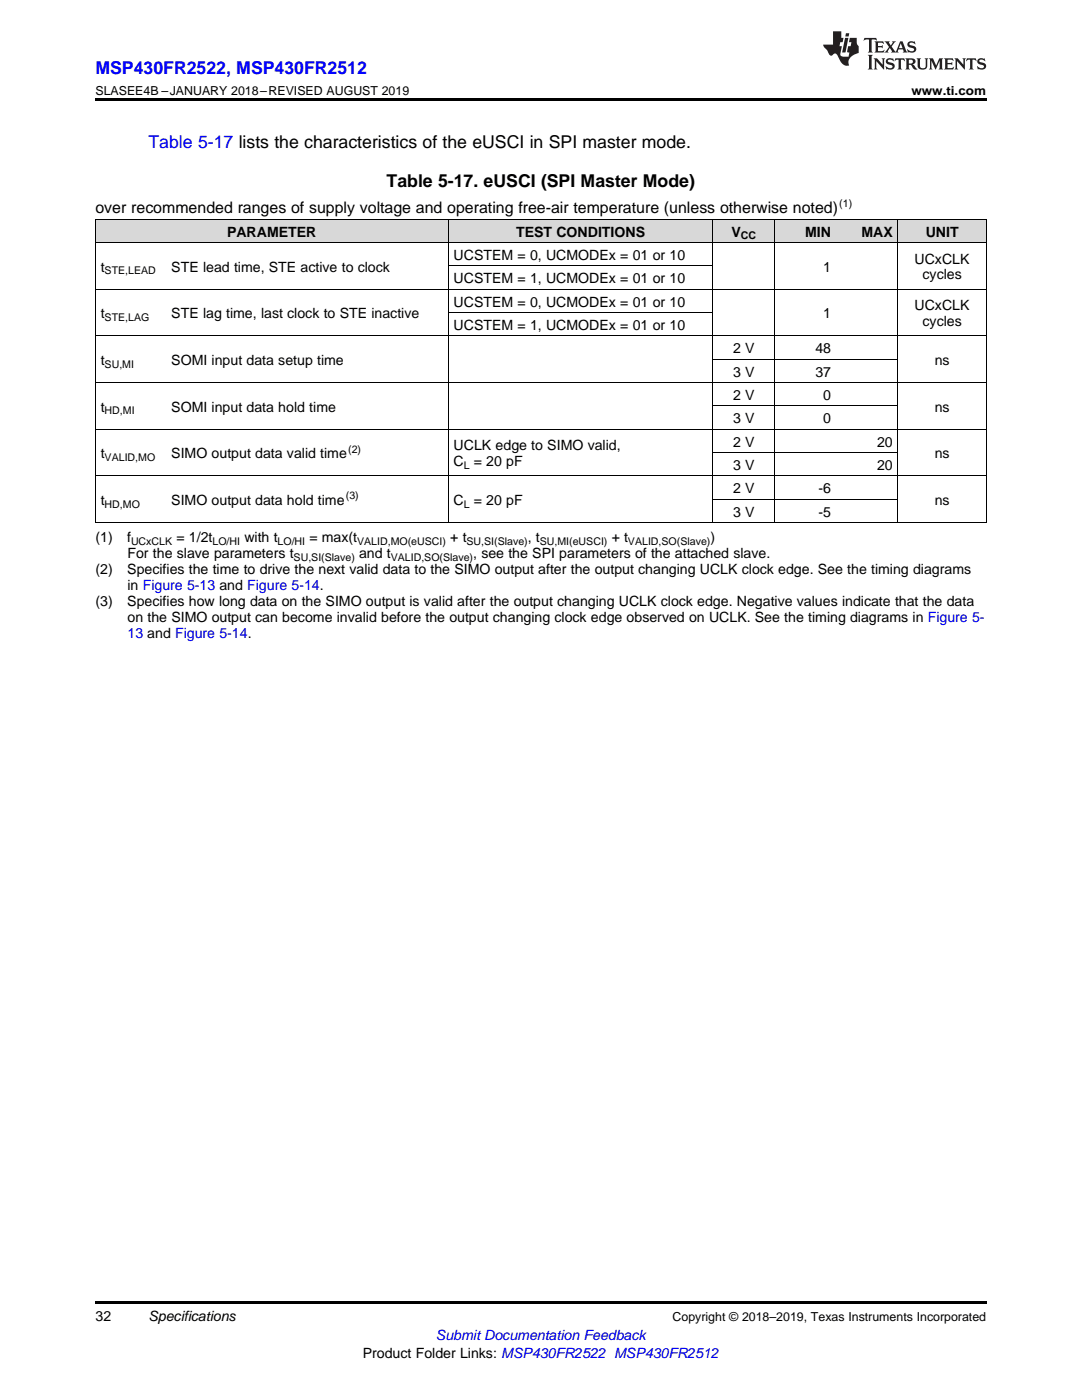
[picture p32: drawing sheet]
<svg xmlns="http://www.w3.org/2000/svg" width="216mm" height="279mm" viewBox="0 0 216 279" stroke-linecap="round" stroke-linejoin="round" font-family="sans-serif">
<defs><g id="words">
<g font-size="3.5" fill="#00f">
<text x="19" y="14.8">MSP430FR2522, MSP430FR2512</text>
<text x="29.6" y="29.6">Table 5-17 lists the characteristics of the eUSCI in SPI master mode.</text>
</g>
<text font-size="3.5" x="77.2" y="37.4">Table 5-17. eUSCI (SPI Master Mode)</text>
<text font-size="3.2" x="19" y="42.5">over recommended ranges of supply voltage and operating free-air temperature (unless otherwise noted)</text>
<g font-size="2.8">
<text x="45.3" y="47.2">PARAMETER</text>
<text x="103" y="47.2">TEST CONDITIONS</text>
<text x="145.9" y="47.2">V</text>
<text x="160.7" y="47.2">MIN</text>
<text x="171.9" y="47.2">MAX</text>
<text x="184.7" y="47.2">UNIT</text>
<text x="90.5" y="51.9">UCSTEM = 0, UCMODEx = 01 or 10</text>
<text x="182.5" y="52.6">UCxCLK</text>
<text x="20.1" y="54.2">t</text>
<text x="34.2" y="54.2">STE lead time, STE active to clock</text>
<text x="90.5" y="56.5">UCSTEM = 1, UCMODEx = 01 or 10</text>
<text x="164.3" y="54.2">1</text>
<text x="184.1" y="55.8">cycles</text>
<text x="20.1" y="63.5">t</text>
<text x="34.2" y="63.5">STE lag time, last clock to STE inactive</text>
<text x="90.5" y="61.2">UCSTEM = 0, UCMODEx = 01 or 10</text>
<text x="90.5" y="65.8">UCSTEM = 1, UCMODEx = 01 or 10</text>
<text x="164.3" y="63.5">1</text>
<text x="182.5" y="61.9">UCxCLK</text>
<text x="184.1" y="65.1">cycles</text>
<text x="146.3" y="70.5">2 V</text>
<text x="162.7" y="70.5">48</text>
<text x="20.1" y="72.8">t</text>
<text x="34.2" y="72.8">SOMI input data setup time</text>
<text x="146.3" y="75.1">3 V</text>
<text x="162.7" y="75.1">37</text>
<text x="186.5" y="72.8">ns</text>
<text x="20.1" y="82.1">t</text>
<text x="34.2" y="82.1">SOMI input data hold time</text>
<text x="146.3" y="79.8">2 V</text>
<text x="164.3" y="79.8">0</text>
<text x="186.5" y="82.1">ns</text>
<text x="90.5" y="89.9">UCLK edge to SIMO valid,</text>
<text x="146.3" y="84.5">3 V</text>
<text x="146.3" y="89.1">2 V</text>
<text x="164.3" y="84.5">0</text>
<text x="175" y="89.1">20</text>
<text x="20.1" y="91.4">t</text>
<text x="34.2" y="91.4">SIMO output data valid time</text>
<text x="90.5" y="93">C</text>
<text x="94.5" y="93">= 20 pF</text>
<text x="146.3" y="93.8">3 V</text>
<text x="175" y="93.8">20</text>
<text x="186.5" y="91.4">ns</text>
<text x="20.1" y="100.8">t</text>
<text x="34.2" y="100.8">SIMO output data hold time</text>
<text x="90.5" y="100.8">C</text>
<text x="94.5" y="100.8">= 20 pF</text>
<text x="146.3" y="98.4">2 V</text>
<text x="163.3" y="98.4">-6</text>
<text x="186.5" y="100.8">ns</text>
<text x="146.3" y="103.1">3 V</text>
<text x="163.3" y="103.1">-5</text>
<text x="19" y="108.2">(1)</text>
<text x="25.4" y="108.2">f</text>
<text x="25.4" y="111.4">For the slave parameters t</text>
<text x="35.2" y="108.2">= 1/2t</text>
<text x="48.8" y="108.2">with t</text>
<text x="61.7" y="108.2">= max(t</text>
<text x="71.6" y="111.4">and t</text>
<text x="89.9" y="108.2">+ t</text>
<text x="94.4" y="111.4">, see the SPI parameters of the attached slave.</text>
<text x="105.3" y="108.2">, t</text>
<text x="122.1" y="108.2">+ t</text>
<text x="141.8" y="108.2">)</text>
<text x="19" y="114.6">(2)</text>
<text x="25.4" y="114.6">Specifies the time to drive the next valid data to the SIMO output after the output changing UCLK clock edge. See the timing diagrams</text>
<text x="25.4" y="117.8">in Figure 5-13 and Figure 5-14.</text>
<text x="19" y="120.9">(3)</text>
<text x="25.4" y="120.9">Specifies how long data on the SIMO output is valid after the output changing UCLK clock edge. Negative values indicate that the data</text>
<text x="25.4" y="124.1">on the SIMO output can become invalid before the output changing clock edge observed on UCLK. See the timing diagrams in Figure 5-</text>
<text x="19" y="263.6">32</text>
<text x="29.6" y="263.6">Specifications</text>
<text x="72.4" y="270.9">Product Folder Links: MSP430FR2522 MSP430FR2512</text>
</g>
<g font-size="2.8" fill="#00f">
<text x="25.4" y="127.3">13 and Figure 5-14.</text>
<text x="87" y="267.4">Submit Documentation Feedback</text>
</g>
<g font-size="2.5">
<text x="19" y="19">SLASEE4B –JANUARY 2018–REVISED AUGUST 2019</text>
<text x="181.9" y="19">www.ti.com</text>
<text x="134.2" y="263.6">Copyright © 2018–2019, Texas Instruments Incorporated</text>
</g>
<g font-size="2.1">
<text x="167.5" y="41.3">(1)</text>
<text x="147.8" y="47.8">CC</text>
<text x="20.9" y="54.8">STE,LEAD</text>
<text x="20.9" y="64.1">STE,LAG</text>
<text x="20.9" y="73.4">SU,MI</text>
<text x="20.9" y="82.7">HD,MI</text>
<text x="20.9" y="92">VALID,MO</text>
<text x="69.5" y="90.3">(2)</text>
<text x="92.5" y="93.6">L</text>
<text x="20.9" y="101.3">HD,MO</text>
<text x="69" y="99.6">(3)</text>
<text x="92.5" y="101.3">L</text>
<text x="26.1" y="108.8">UCxCLK</text>
<text x="42.4" y="108.8">LO/HI</text>
<text x="55.4" y="108.8">LO/HI</text>
<text x="58.6" y="112">SU,SI(Slave)</text>
<text x="71.3" y="108.8">VALID,MO(eUSCI)</text>
<text x="78" y="112">VALID,SO(Slave)</text>
<text x="93.1" y="108.8">SU,SI(Slave)</text>
<text x="107.7" y="108.8">SU,MI(eUSCI)</text>
<text x="125.3" y="108.8">VALID,SO(Slave)</text>
</g>
</g></defs>
<g fill="#d8d8d8">
<path d="M19 43.8h14.1v4.7h-14.1z"/>
<path d="M33.1 43.8h56.4v4.7h-56.4z"/>
<path d="M89.5 43.8h52.8v4.7h-52.8z"/>
<path d="M142.3 43.8h12.3v4.7h-12.3z"/>
<path d="M154.6 43.8h12.3v4.7h-12.3z"/>
<path d="M166.9 43.8h12.3v4.7h-12.3z"/>
<path d="M179.2 43.8h17.6v4.7h-17.6z"/>
</g>
<path d="M19 19.5h177.8v.5h-177.8zM19 259.7h177.8v.5h-177.8z" fill="#000"/>
<g fill="none" stroke="#000" stroke-width=".2">
<path d="M19 57.7h177.8M19 48.4h177.8M19 43.8h177.8M19.1 43.8v60.6M89.4 43.8v60.6M89.5 53.1h52.8M142.2 43.8v60.6M154.5 43.8v60.6M179.2 43.8v60.6M196.8 43.8v60.6M19 76.4h177.8M19 67h177.8"/>
<path d="M89.5 62.4h52.8M142.3 71.7h36.9M19 95h177.8M19 85.7h177.8M142.3 99.6h36.9M142.3 90.3h36.9M142.3 81h36.9M19 104.3h177.8"/>
</g>
<g fill="#231f20">
<path d="M172.5 7.6l-.1 .5 .4-.2h.6v.1v2.1l-.2 .4h.9l-.2-.4v-2.1l.1-.1h.5l.5 .2-.2-.5zM174.5 8.3l.2 .3v1.5l-.2 .4h1.8l.2-.6a1.04 1.04 0 0 1-1.3 .2v-.7h.6l.3 .2v-.6l-.3 .2h-.6v-.6l.8-.1 .4 .3-.2-.5zM176.5 8.3l.9 1.1-.9 1.1h.8l-.2-.2 .4-.7 .5 .7-.2 .2h1.5l-.2-.2 .2-.4h.9l.1 .4-.2 .2h1l-.3-.3-.7-1.9h-.5l-.9 2-.8-1 .9-1h-.8l.1 .3-.4 .5-.3-.6 .1-.2zM179.7 8.6l.4 1h-.7zM181.3 8.4a.63 .63 0 0 0-.2 .7 .63 .63 0 0 0 .6 .4l.6 .2 .1 .2a.75 .75 0 0 1-.7 .4 .75 .75 0 0 1-.6-.5l.1 .7 .1-.1a1.11 1.11 0 0 0 1.5-.6 1.13 1.13 0 0 0-1.2-.8l-.1-.4a1.04 1.04 0 0 1 1.2 .2l-.2-.5-.2 .1-.4-.2zM173.2 10.9l.2 .4v2.2l-.2 .4h1l-.3-.4v-2.2l.3-.4zM174.3 11.6l.3 .4v1.5l-.3 .4h.8l-.2-.4v-1.3l1.5 1.7v-1.9l.2-.4h-.7l.2 .4v.9l-1.1-1.3zM177 11.8a.62 .62 0 0 0-.2 .7 .62 .62 0 0 0 .6 .4l.6 .1 .1 .3a.76 .76 0 0 1-.7 .3 .76 .76 0 0 1-.7-.4l.2 .7 .1-.1a1.11 1.11 0 0 0 1.5-.6 1.13 1.13 0 0 0-1.2-.8l-.1-.4a1.04 1.04 0 0 1 1.2 .2l-.2-.6-.2 .1-.5-.1zM178.7 11.6l-.2 .6a.61 .61 0 0 1 .8-.3v1.6l-.2 .4h.9l-.2-.4v-1.6a.63 .63 0 0 1 .7 .3l-.1-.6zM180.6 11.6l.3 .4v1.5l-.3 .4h1l-.2-.2-.1-.8 .6 .2a.76 .76 0 0 0 1.2 .7l-1-1a.58 .58 0 0 0 .6-.5 .58 .58 0 0 0-.5-.6zM181.4 11.9h.1a.45 .45 0 0 1 .5 .1 .45 .45 0 0 1 .1 .5l-.8 .2zM182.9 11.6l.2 .2a2.17 2.17 0 0 0 .3 1.9 .99 .99 0 0 0 1.6-.6v-1.1l.2-.4h-.7l.2 .2a1.92 1.92 0 0 1-.2 1.8 .6 .6 0 0 1-.9-.5v-1.1l.2-.4zM185.4 11.6l.2 .4v1.5l-.2 .4h.7l-.2-.4v-1.4l.8 1.8 .8-1.8v1.4l-.2 .4h.9l-.2-.4v-1.5l.2-.4h-.8l-.6 1.5-.6-1.5zM188.4 11.6l.2 .4v1.5l-.2 .4h1.8l.1-.6a1.04 1.04 0 0 1-1.2 .1v-.6h.5l.4 .2v-.6l-.4 .2h-.5v-.7h.8l.3 .3-.1-.6zM190.5 11.6l.2 .4v1.5l-.2 .4h.7l-.2-.4v-1.3l1.5 1.7v-1.9l.2-.4h-.7l.2 .4v.9l-1.1-1.3zM192.9 11.6l-.1 .6a.61 .61 0 0 1 .7-.3l.1 1.6-.3 .4h1l-.3-.4 .1-1.6a.63 .63 0 0 1 .7 .3l-.1-.6zM195.2 11.8a.62 .62 0 0 0-.2 .7 .62 .62 0 0 0 .6 .4l.6 .1 .1 .3a.76 .76 0 0 1-.7 .3 .76 .76 0 0 1-.6-.4l.1 .7 .1-.1a1.11 1.11 0 0 0 1.6-.6 1.13 1.13 0 0 0-1.3-.8l-.1-.4a1.04 1.04 0 0 1 1.2 .2l-.1-.6-.2 .1-.5-.1z"/>
<path d="M166.2 6.3v2.6h-1.9v.4l.8 .9a.91 .91 0 0 0 1 .8 .56 .56 0 0 1 .5-.3 .56 .56 0 0 1 .5 .3l.4 .8a1.53 1.53 0 0 0 1.9 1.2 1.54 1.54 0 0 1 1-2.1l.9-.3v-1.4a1.52 1.52 0 0 1-.4-1.6h-1.3l-.2 .8h.5l-.2 .8h-.5l-.1 1v.2l.4 .1-.2 .8a1.93 1.93 0 0 1-1.6-.3l.3-1.8h-.5l.2-.8h.4l.2-.8h-.4v-1.3zM168.6 7.6l-.6 2.9h.7l.6-2.9zM168.8 6.6l-.1 .7h.6l.2-.7z"/>
</g>
<use href="#words"/>
</svg>
